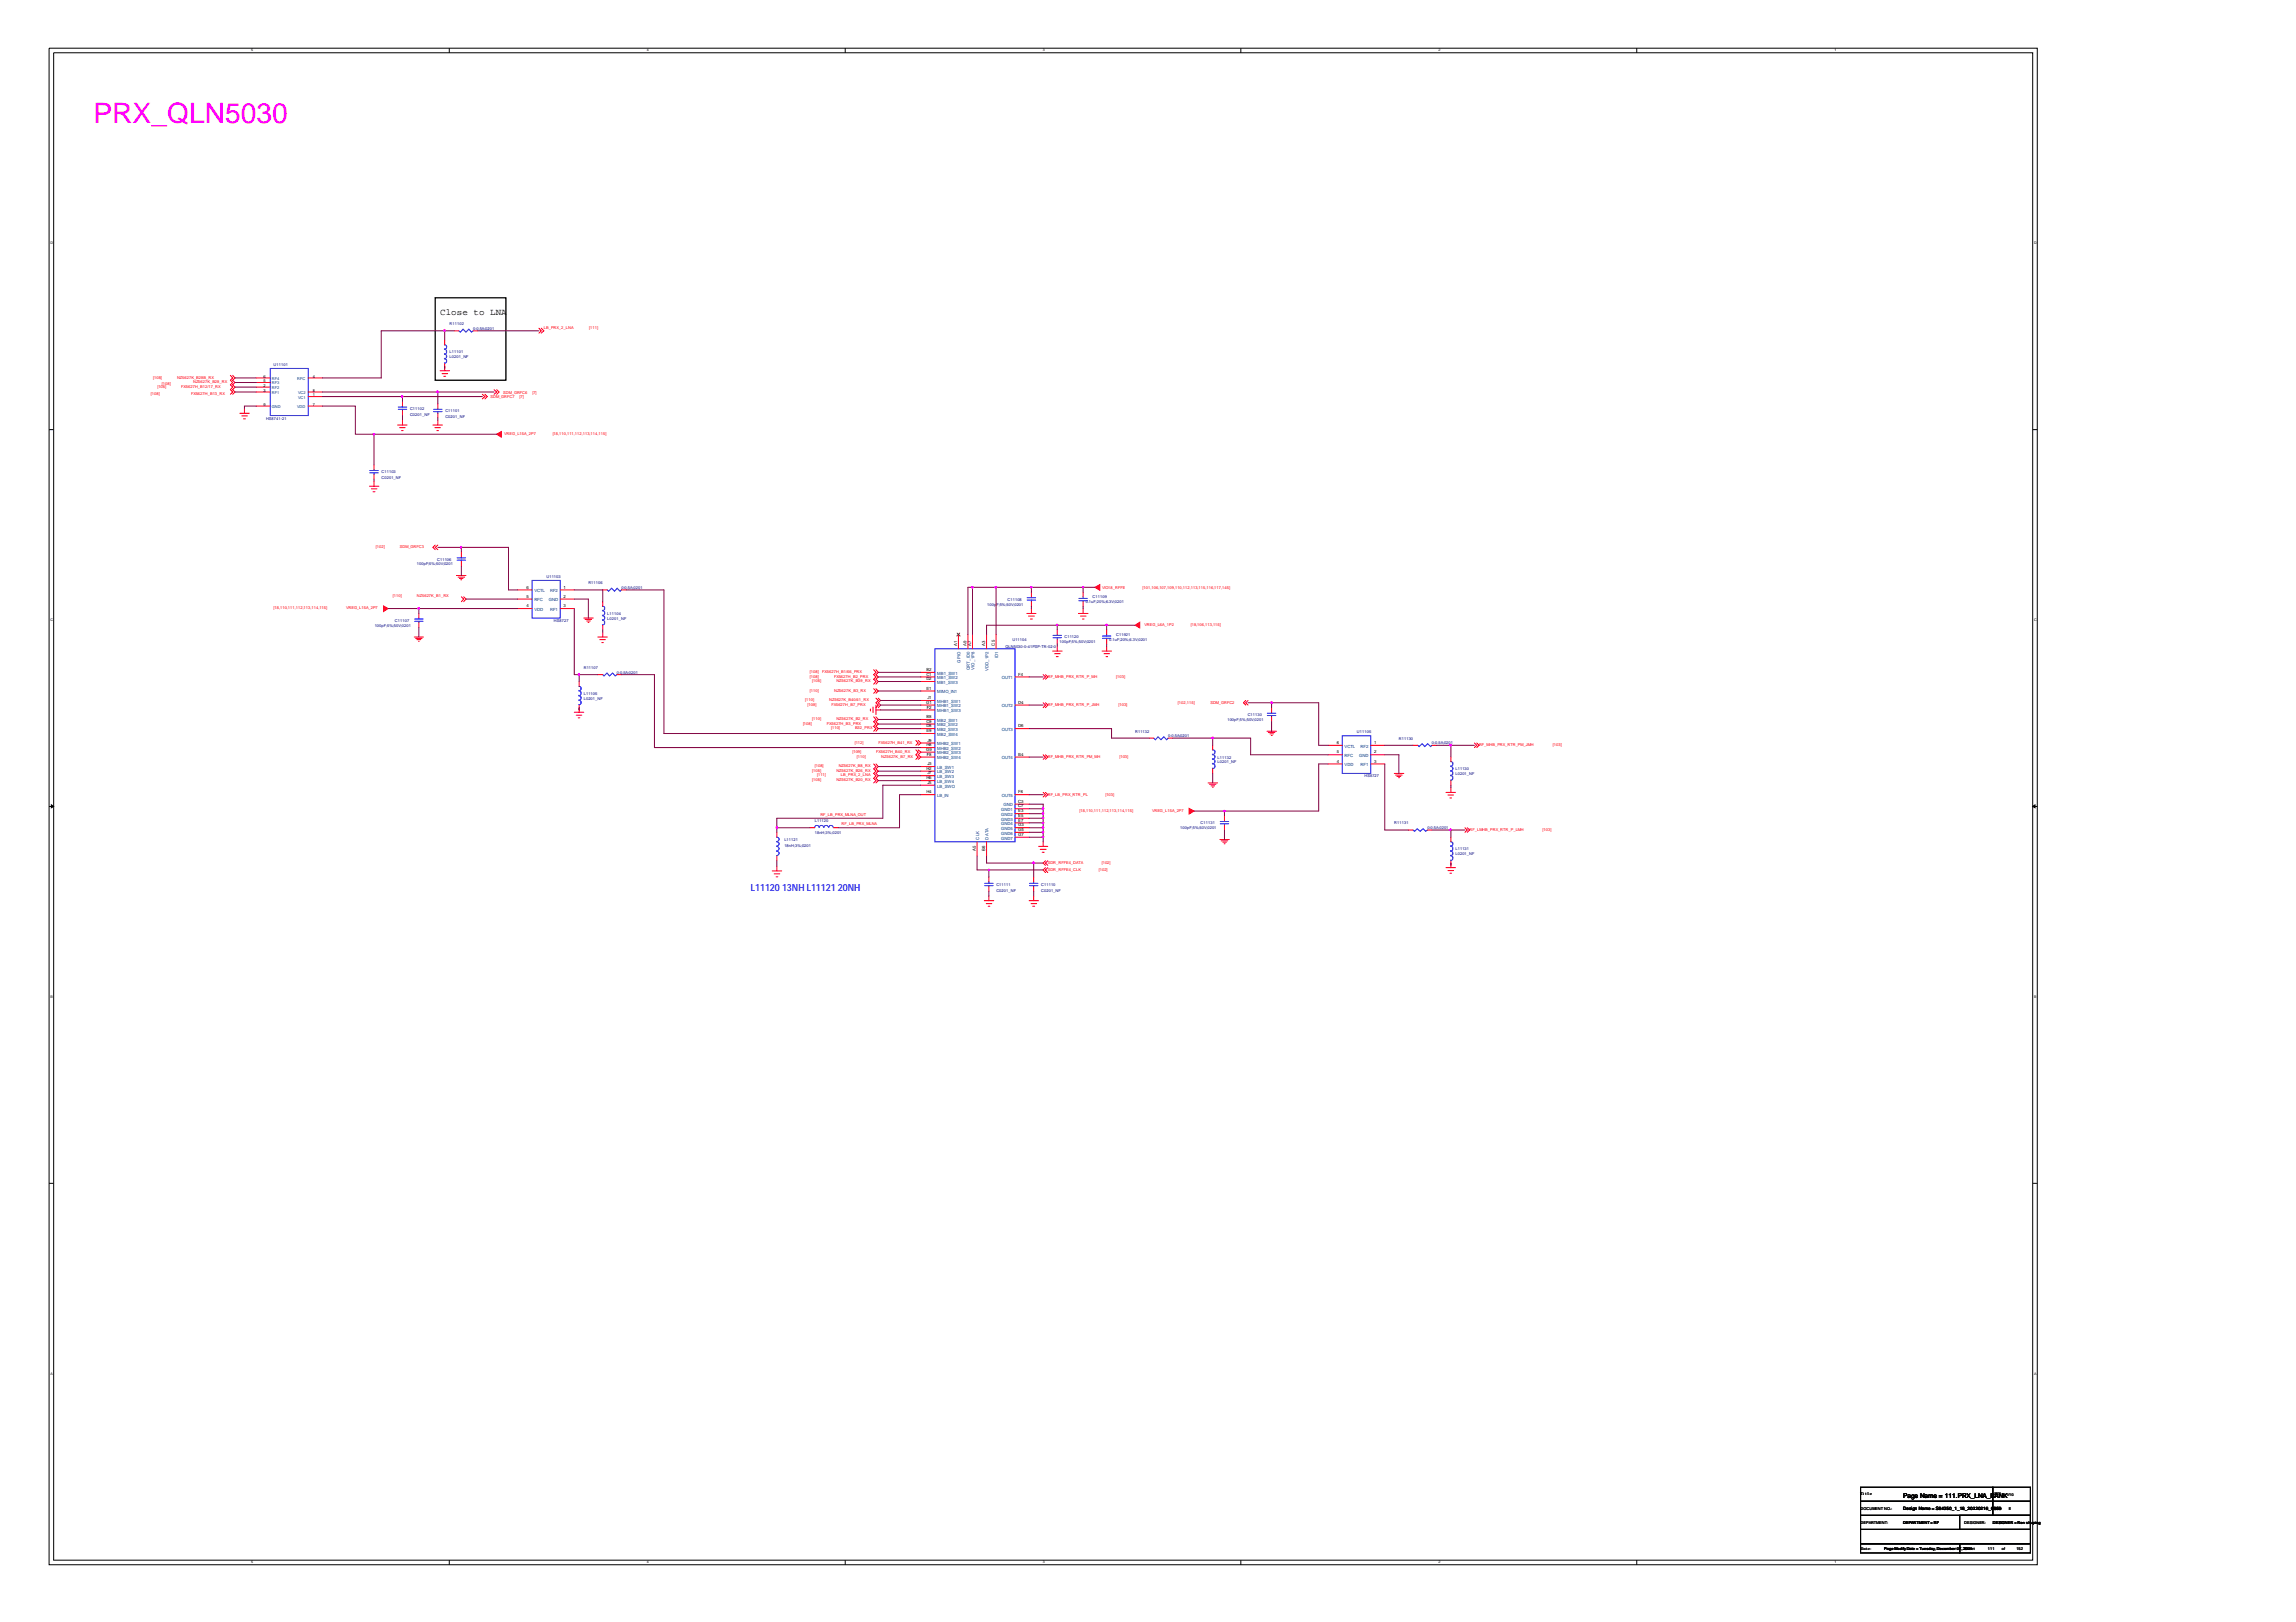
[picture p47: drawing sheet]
<svg xmlns="http://www.w3.org/2000/svg" width="297mm" height="210mm" viewBox="0 0 297 210" stroke-linecap="round" stroke-linejoin="round" font-family="sans-serif">
<defs><g id="words">
<text font-size="3.6" fill="#f0f" x="12.1" y="15.9">PRX_QLN5030</text>
<g font-size="1.3" fill="#00f">
<text x="97.2" y="115.3">L11120</text>
<text x="101.2" y="115.3">13NH L11121</text>
<text x="108.4" y="115.3">20NH</text>
</g>
<text font-size="1.2" x="56.9" y="40.7">Close to LNA</text>
<g font-size=".8">
<text x="246.2" y="193.9">Page Name = 111.PRX_LNA_BA</text>
<text x="246.2" y="193.9">Page Name = 111.PRX_LNA_BANK</text>
<text x="258.6" y="193.9">NK</text>
</g>
<g font-size=".6">
<text x="68.1" y="77.4">5</text>
<text x="68.1" y="76.2">6</text>
<text x="72.9" y="76.2">1</text>
<text x="72.9" y="77.4">2</text>
<text x="68.1" y="78.6">4</text>
<text x="72.9" y="78.6">3</text>
<text x="123.8" y="83.5" transform="rotate(-90 123.8 83.5)">A1</text>
<text x="125.1" y="83.5" transform="rotate(-90 125.1 83.5)">A9</text>
<text x="125.6" y="83.5" transform="rotate(-90 125.6 83.5)">A7</text>
<text x="127.5" y="83.5" transform="rotate(-90 127.5 83.5)">A3</text>
<text x="128.7" y="83.5" transform="rotate(-90 128.7 83.5)">C5</text>
<text x="119.8" y="86.8">B2</text>
<text x="119.8" y="87.4">C1</text>
<text x="119.8" y="88">D2</text>
<text x="119.8" y="89.3">E1</text>
<text x="131.7" y="87.4">F4</text>
<text x="119.8" y="91.1">G1</text>
<text x="119.8" y="92.9">B8</text>
<text x="119.8" y="93.5">C9</text>
<text x="119.8" y="94.1">D8</text>
<text x="119.8" y="94.8">E9</text>
<text x="119.9" y="91.7">F2</text>
<text x="120" y="90.5">J1</text>
<text x="120" y="96">J9</text>
<text x="131.7" y="91.1">D4</text>
<text x="131.7" y="94.1">D6</text>
<text x="119.8" y="97.2">G9</text>
<text x="119.8" y="99.6">H2</text>
<text x="119.8" y="100.9">H6</text>
<text x="119.8" y="96.6">H8</text>
<text x="119.9" y="97.8">F8</text>
<text x="120" y="99">J3</text>
<text x="120" y="101.4">J5</text>
<text x="120" y="100.2">J7</text>
<text x="131.7" y="97.8">B4</text>
<text x="172.9" y="98.7">4</text>
<text x="172.9" y="97.5">5</text>
<text x="172.9" y="96.3">6</text>
<text x="177.8" y="96.3">1</text>
<text x="177.8" y="97.5">2</text>
<text x="177.8" y="98.7">3</text>
<text x="119.8" y="102.7">H4</text>
<text x="131.7" y="103.9">C3</text>
<text x="131.7" y="104.5">C7</text>
<text x="131.7" y="105.1">E3</text>
<text x="131.7" y="105.7">E5</text>
<text x="131.7" y="106.3">E7</text>
<text x="131.7" y="102.7">F6</text>
<text x="131.7" y="106.9">G3</text>
<text x="131.7" y="107.5">G5</text>
<text x="126.2" y="110.1" transform="rotate(-90 126.2 110.1)">A5</text>
<text x="127.5" y="110.1" transform="rotate(-90 127.5 110.1)">B6</text>
<text x="131.7" y="108.2">G7</text>
<text x="246.2" y="195.4">Design Name = S84350_1_16_20220216_0959</text>
</g>
<g font-size=".6" fill="#004080">
<text x="69.1" y="77.8">RFC</text>
<text x="69.1" y="76.6">VCTL</text>
<text x="71" y="77.8">GND</text>
<text x="71.2" y="76.6">RF2</text>
<text x="69.1" y="79.1">VDD</text>
<text x="71.2" y="79.1">RF1</text>
<text x="121.2" y="87.3">MB1_SW1</text>
<text x="121.2" y="87.9">MB1_SW2</text>
<text x="121.2" y="88.5">MB1_SW3</text>
<text x="121.2" y="89.7">MIMO_IN1</text>
<text x="124.2" y="85.7" transform="rotate(-90 124.2 85.7)">GPIO</text>
<text x="125.5" y="86.8" transform="rotate(-90 125.5 86.8)">QRT_ID0</text>
<text x="126.1" y="86.7" transform="rotate(-90 126.1 86.7)">VIO_1P8</text>
<text x="127.9" y="86.9" transform="rotate(-90 127.9 86.9)">VDD_1P2</text>
<text x="129.1" y="85.2" transform="rotate(-90 129.1 85.2)">ID1</text>
<text x="129.6" y="87.9">OUT1</text>
<text x="121.2" y="93.4">MB2_SW1</text>
<text x="121.2" y="94">MB2_SW2</text>
<text x="121.2" y="94.6">MB2_SW3</text>
<text x="121.2" y="95.2">MB2_SW4</text>
<text x="121.2" y="92.2">MHB1_SW3</text>
<text x="121.2" y="91.5">MHB1_SW2</text>
<text x="121.2" y="90.9">MHB1_SW1</text>
<text x="129.6" y="91.5">OUT2</text>
<text x="129.6" y="94.6">OUT3</text>
<text x="121.2" y="98.3">MHB2_SW4</text>
<text x="121.2" y="97.6">MHB2_SW3</text>
<text x="121.2" y="100.1">LB_SW2</text>
<text x="121.2" y="101.3">LB_SW4</text>
<text x="121.2" y="97">MHB2_SW2</text>
<text x="121.2" y="99.5">LB_SW1</text>
<text x="121.2" y="101.9">LB_SWO</text>
<text x="121.2" y="100.7">LB_SW3</text>
<text x="121.2" y="96.4">MHB2_SW1</text>
<text x="129.6" y="98.3">OUT4</text>
<text x="173.9" y="99.2">VDD</text>
<text x="173.9" y="98">RFC</text>
<text x="173.9" y="96.7">VCTL</text>
<text x="175.9" y="98">GND</text>
<text x="176" y="96.7">RF2</text>
<text x="176" y="99.2">RF1</text>
<text x="121.2" y="103.1">LB_IN</text>
<text x="129.5" y="105">GND1</text>
<text x="129.5" y="105.6">GND2</text>
<text x="129.5" y="106.2">GND3</text>
<text x="129.5" y="106.8">GND4</text>
<text x="129.5" y="107.4">GND5</text>
<text x="129.6" y="103.1">OUT5</text>
<text x="129.8" y="104.4">GND</text>
<text x="126.7" y="108.6" transform="rotate(-90 126.7 108.6)">CLK</text>
<text x="127.9" y="108.6" transform="rotate(-90 127.9 108.6)">DATA</text>
<text x="129.5" y="108">GND6</text>
<text x="129.5" y="108.6">GND7</text>
</g>
<g font-size=".5">
<text x="32.5" y="6.7">5</text>
<text x="83.7" y="6.7">4</text>
<text x="134.9" y="6.7">3</text>
<text x="186.1" y="6.7">2</text>
<text x="237.3" y="6.7">1</text>
<text x="6.5" y="31.6">D</text>
<text x="263.1" y="31.6">D</text>
<text x="34.1" y="50.7">3</text>
<text x="34.1" y="49.5">5</text>
<text x="34.1" y="48.9">6</text>
<text x="34.1" y="50.1">2</text>
<text x="34.1" y="52.5">9</text>
<text x="40.5" y="51.3">1</text>
<text x="40.5" y="48.9">4</text>
<text x="40.5" y="52.5">7</text>
<text x="40.5" y="50.7">8</text>
<text x="6.5" y="80.4">C</text>
<text x="263.1" y="80.4">C</text>
<text x="6.5" y="129.1">B</text>
<text x="263.1" y="129.1">B</text>
<text x="6.5" y="177.9">A</text>
<text x="263.1" y="177.9">A</text>
<text x="240.7" y="193.5">Title</text>
<text x="240.7" y="195.4">DOCUMENT NO.:</text>
<text x="240.7" y="197.2">DEPARTMENT:</text>
<text x="246.2" y="197.2">DEPARTMENT = RF</text>
<text x="254.1" y="197.2">DESIGNER:</text>
<text x="257.8" y="197.2">DESIGNER = Ren shuping</text>
<text x="258" y="195.4">Size</text>
<text x="258" y="193.5">REV:</text>
<text x="259.6" y="193.6">V10</text>
<text x="259.9" y="195.4">E</text>
<text x="32.5" y="202.3">5</text>
<text x="83.7" y="202.3">4</text>
<text x="134.9" y="202.3">3</text>
<text x="186.1" y="202.3">2</text>
<text x="237.3" y="202.3">1</text>
<text x="240.8" y="200.6">Date:</text>
<text x="243.8" y="200.6">Page ModifyDate = Tuesday, December 07, 2021</text>
<text x="254.1" y="200.6">Sheet</text>
<text x="257.2" y="200.6">111</text>
<text x="259" y="200.6">of</text>
<text x="260.9" y="200.6">152</text>
</g>
<g font-size=".5" fill="#000080">
<text x="35.4" y="47.3">U11101</text>
<text x="58.2" y="45.7">L11101</text>
<text x="58.2" y="46.4">L0201_NF</text>
<text x="58.2" y="42.1">R11102</text>
<text x="61.2" y="42.7">0;0.5A;0201</text>
<text x="53" y="53.1">C11102</text>
<text x="53" y="53.8">C0201_NF</text>
<text x="57.6" y="53.4">C11101</text>
<text x="34.4" y="54.4">HS8741-21</text>
<text x="57.6" y="54.1">C0201_NF</text>
<text x="49.4" y="61.3">C11103</text>
<text x="49.4" y="62">C0201_NF</text>
<text x="53.9" y="73.2">100pF;5%;50V;0201</text>
<text x="56.6" y="72.6">C11106</text>
<text x="70.7" y="74.8">U11103</text>
<text x="76.1" y="75.6">R11106</text>
<text x="80.4" y="76.2">0;0.5A;0201</text>
<text x="130.3" y="77.7">C11108</text>
<text x="141.4" y="77.4">C11109</text>
<text x="48.5" y="81.1">100pF;5%;50V;0201</text>
<text x="51.1" y="80.5">C11107</text>
<text x="71.7" y="80.5">HS8727</text>
<text x="78.6" y="79.6">L11104</text>
<text x="78.6" y="80.2">L0201_NF</text>
<text x="127.7" y="78.4">100p</text>
<text x="128.9" y="78.4">F;5%;50V;0201</text>
<text x="130.1" y="83.8">QLN5030-0-41PSP-TR-02-0</text>
<text x="131" y="82.9">U11104</text>
<text x="137.1" y="83.2">100pF;5%;50V;0201</text>
<text x="137.7" y="82.6">C11120</text>
<text x="140.5" y="78">0.1uF;20%;6.3V;0201</text>
<text x="143.5" y="82.9">0.1uF;20%;6.3V;0201</text>
<text x="144.4" y="82.3">C11921</text>
<text x="75.5" y="89.9">L11105</text>
<text x="75.5" y="86.6">R11107</text>
<text x="79.8" y="87.2">0;0.5A;0201</text>
<text x="75.5" y="90.6">L0201_NF</text>
<text x="146.9" y="94.8">R11132</text>
<text x="151.1" y="95.4">0;0.5A;0201</text>
<text x="158.8" y="93.3">100pF;5%;50V;0201</text>
<text x="161.4" y="92.7">C11130</text>
<text x="175.6" y="94.9">U11105</text>
<text x="181" y="95.7">R11130</text>
<text x="157.5" y="98.2">L11132</text>
<text x="157.5" y="98.8">L0201_NF</text>
<text x="176.5" y="100.6">HS8727</text>
<text x="185.3" y="96.3">0;0.5A;0201</text>
<text x="188.3" y="99.7">L11130</text>
<text x="188.3" y="100.3">L0201_NF</text>
<text x="105.4" y="106.4">L11120</text>
<text x="105.4" y="108">18nH;3%;0201</text>
<text x="152.7" y="107.3">100pF;5%;50V;0201</text>
<text x="155.3" y="106.7">C11131</text>
<text x="180.4" y="106.7">R11131</text>
<text x="184.7" y="107.3">0;0.5A;0201</text>
<text x="101.5" y="108.9">L11121</text>
<text x="101.5" y="109.6">18nH;3%;0201</text>
<text x="188.3" y="110">L11131</text>
<text x="188.3" y="110.7">L0201_NF</text>
<text x="128.9" y="114.6">C11111</text>
<text x="128.9" y="115.4">C0201_NF</text>
<text x="134.7" y="114.6">C11110</text>
<text x="134.7" y="115.4">C0201_NF</text>
</g>
<g font-size=".5" fill="#f00">
<text x="70.4" y="42.6">LB_PRX_2_LNA</text>
<text x="76.2" y="42.6">[111]</text>
<text x="19.5" y="51.1">[108]</text>
<text x="19.8" y="49">[108]</text>
<text x="20.4" y="50.2">[108]</text>
<text x="21" y="49.9">[108]</text>
<text x="22.9" y="49">NZ5627K_B28B_RX</text>
<text x="23.5" y="50.2">FX5627H_B12/17_RX</text>
<text x="24.7" y="51.1">FX5627H_B13_RX</text>
<text x="25" y="49.6">NZ5627K_B28_RX</text>
<text x="63.5" y="51.5">SDM_GRFC7</text>
<text x="65.1" y="50.9">SDM_GRFC6</text>
<text x="67.2" y="51.5">[7]</text>
<text x="68.9" y="50.9">[7]</text>
<text x="65.2" y="56.3">VREG_L15A_2P7</text>
<text x="71.5" y="56.3">[18,110,111,112,113,114,115]</text>
<text x="48.6" y="71">[102]</text>
<text x="51.7" y="71">SDM_GRFC3</text>
<text x="50.8" y="77.3">[110]</text>
<text x="53.9" y="77.3">NZ5627K_B1_RX</text>
<text x="142.6" y="76.2">VIO18_RFFE</text>
<text x="147.8" y="76.2">[101,106,107,109,110,112,113,115,116,117,145]</text>
<text x="35.4" y="78.8">[18,110,111,112,113,114,115]</text>
<text x="44.8" y="78.8">VREG_L15A_2P7</text>
<text x="148.1" y="81">VREG_L6A_1P2</text>
<text x="154.1" y="81">[18,106,113,115]</text>
<text x="104.8" y="87.7">[108]</text>
<text x="104.8" y="89.5">[110]</text>
<text x="104.8" y="87.1">[108]</text>
<text x="105.1" y="88.3">[108]</text>
<text x="106.4" y="87.1">FX5627H_B1/66_PRX</text>
<text x="107.9" y="87.7">FX5627H_B2_PRX</text>
<text x="107.9" y="89.5">NZ5627K_B3_RX</text>
<text x="108.2" y="88.3">NZ5627K_B39_RX</text>
<text x="135.6" y="87.7">RF_MHB_PRX_RTR_P_MH</text>
<text x="144.4" y="87.7">[103]</text>
<text x="103.9" y="93.8">[108]</text>
<text x="104.2" y="90.7">[110]</text>
<text x="104.5" y="91.3">[108]</text>
<text x="105.1" y="93.2">[110]</text>
<text x="107" y="93.8">FX5627H_B3_PRX</text>
<text x="107.3" y="90.7">NZ5627K_B40/41_RX</text>
<text x="107.5" y="94.4">[110]</text>
<text x="107.6" y="91.3">FX5627H_B7_PRX</text>
<text x="108.2" y="93.2">NZ5627K_B2_RX</text>
<text x="110.6" y="94.4">B32_PRX</text>
<text x="135.6" y="91.4">RF_MHB_PRX_RTR_P_JMH</text>
<text x="144.7" y="91.4">[103]</text>
<text x="152.4" y="91.1">[102,115]</text>
<text x="156.6" y="91.1">SDM_GRFC2</text>
<text x="105.1" y="99.9">[108]</text>
<text x="105.1" y="101.1">[108]</text>
<text x="105.4" y="99.3">[108]</text>
<text x="105.7" y="100.5">[111]</text>
<text x="108.2" y="99.9">NZ5627K_B26_RX</text>
<text x="108.2" y="101.1">NZ5627K_B20_RX</text>
<text x="108.5" y="99.3">NZ5627K_B8_RX</text>
<text x="108.8" y="100.5">LB_PRX_2_LNA</text>
<text x="110.3" y="97.4">[109]</text>
<text x="110.6" y="96.2">[112]</text>
<text x="110.9" y="98.1">[110]</text>
<text x="113.4" y="97.4">FX5627H_B40_RX</text>
<text x="113.7" y="96.2">FX5627H_B41_RX</text>
<text x="114" y="98.1">NZ5627K_B7_RX</text>
<text x="135.6" y="98.1">RF_MHB_PRX_RTR_PM_MH</text>
<text x="144.8" y="98.1">[103]</text>
<text x="191.3" y="96.6">RF_MHB_PRX_RTR_PM_JMH</text>
<text x="200.9" y="96.6">[103]</text>
<text x="106.1" y="105.6">RF_LB_PRX_MLNA_OUT</text>
<text x="108.9" y="106.8">RF_LB_PRX_MLNA</text>
<text x="135.6" y="103">RF_LB_PRX_RTR_PL</text>
<text x="139.7" y="105">[18,110,111,112,113,114,115]</text>
<text x="143" y="103">[103]</text>
<text x="149.1" y="105">VREG_L15A_2P7</text>
<text x="190.1" y="107.5">RF_LMHB_PRX_RTR_P_LMH</text>
<text x="199.6" y="107.5">[103]</text>
<text x="135.6" y="111.8">SDR_RFFE4_DATA</text>
<text x="135.6" y="112.7">SDR_RFFE4_CLK</text>
<text x="142.2" y="112.7">[102]</text>
<text x="142.5" y="111.8">[102]</text>
</g>
<g font-size=".5" fill="#004080">
<text x="35.2" y="51">RF1</text>
<text x="35.2" y="49.8">RF3</text>
<text x="35.2" y="49.2">RF4</text>
<text x="35.2" y="50.4">RF2</text>
<text x="35.2" y="52.8">GND</text>
<text x="38.4" y="49.2">RFC</text>
<text x="38.4" y="52.8">VDD</text>
<text x="38.6" y="51.6">VC1</text>
<text x="38.6" y="51">VC2</text>
</g>
</g></defs>
<g fill="none" stroke="#000" stroke-width=".13">
<path d="M6.3 6.2h257.3v196.3h-257.3zM6.9 6.8h256.1v195.1h-256.1zM58.1 6.2v.6M109.3 6.2v.6M160.5 6.2v.6M211.8 6.2v.6M6.4 55.6h.5M263 55.6h.6M6.4 104.4h.5M263 104.4h.6M6.4 153.1h.5M263 153.1h.6"/>
<path d="M240.7 192.5h17.1v1.8h-17.1zM240.7 194.3h17.1v1.8h-17.1zM240.7 199.8h12.8v1.2h-12.8zM240.7 197.9h22v1.9h-22zM240.7 196.1h22v1.8h-22zM253.5 199.8h9.2v1.2h-9.2zM253.5 196.1h9.2v1.8h-9.2zM257.8 192.5h4.9v1.8h-4.9zM257.8 194.3h4.9v1.8h-4.9zM58.1 201.9v.6M109.3 201.9v.6M160.5 201.9v.6"/>
<path d="M211.8 201.9v.6"/>
</g>
<g fill="#000" stroke="#000" stroke-width=".13">
<path d="M6.6 104.2l.3 .2-.3 .1z" fill-rule="evenodd"/>
<path d="M263 104.4l.3-.2v.3z" fill-rule="evenodd"/>
</g>
<path d="M56.3 38.5h9.1v10.7h-9.1z" fill="none" stroke="#000" stroke-width=".17"/>
<g fill="none" stroke="#f00" stroke-width=".13">
<path d="M29.8 48.6l.3 .3-.3 .3 .3 .3-.3 .3 .3 .3-.3 .3 .3 .3-.3 .3M30.1 48.6l.3 .3-.3 .3 .3 .3-.3 .3 .3 .3-.3 .3 .3 .3-.3 .3M31 53.5h1.3M31.3 53.8h.7M31.5 54.2h.2M31.6 52.8v.7M33.1 50.7h1.9M33.1 49.5h1.9M33.1 48.9h1.9M33.1 50.1h1.9M33.1 52.5h1.9M39.9 51.3h1.8"/>
<path d="M39.9 50.7h1.8M39.9 48.9h1.8M39.9 52.5h1.8M51.4 55h1.3M51.7 55.3h.7M51.9 55.7h.3M52.1 52v.5M52.1 53.1v.7M52.1 54.4v.6M56 55h1.2M56.3 55.3h.7M56.5 55.7h.2"/>
<path d="M56.6 52.3v.5M56.6 53.5v.6M56.6 54.4v.6M56.9 48h1.3M57.2 48.4h.7M57.4 48.7h.3M57.5 44v.6M57.5 47v1M58.8 42.8h.6M61.2 42.8h.6M62.4 51l.3 .3-.3 .3M62.7 51l.3 .3-.3 .3"/>
<path d="M63.9 50.4l.4 .3-.4 .3M64.3 50.4l.3 .3-.3 .3M69.7 42.5l.3 .3-.3 .3M70 42.5l.4 .3-.4 .3M47.8 62.9h1.2M48 63.3h.8M48.3 63.6h.2M48.4 60.2v.6M48.4 61.4v.6M48.4 62.3v.6M54.2 79.4v.6M56.3 70.5l-.3 .3 .3 .3"/>
<path d="M56.6 70.5l-.3 .3 .3 .3M59.1 74.5h1.2M59.3 74.7h.8M59.4 74.9h.5M59.6 75h.1M59.7 77.2l.3 .3-.3 .4M59.7 71.4v.7M59.7 72.7v.6M60 77.2l.3 .3-.3 .4M67 76.3h1.8M67 77.5h1.8M67 78.8h1.8"/>
<path d="M72.5 76.3h1.8M72.5 77.5h1.8M72.5 78.8h1.8M75.5 80h1.3M78 77.9v.6M78 76.3h.6M80.4 76.3h.6M132.8 79.4h1.2M133.1 79.7h.7M133.4 76.6v.6M133.4 77.9v.6M133.4 78.8v.6"/>
<path d="M139.5 79.4h1.3M139.8 79.7h.7M140.1 76.6v.6M140.1 77.9v.6M140.1 78.8v.6M53.6 82.4h1.2M53.8 82.6h.8M53.9 82.8h.5M54.1 83h.1M54.2 80.6v.6M74.3 92.2h1.2M74.5 92.6h.8"/>
<path d="M74.8 92.9h.2M74.9 88.2v.6M74.9 91.2v1M75.7 80.2h.8M75.9 80.4h.5M76.1 80.5h.1M77.3 87.3h.7M77.3 82.4h1.3M77.6 82.8h.7M77.9 83.2h.2M78 80.9v.6M78 81.8v.6"/>
<path d="M79.8 87.3h.6M112.6 91.8v.2M112.9 91.5v.7M113 98.9l.3 .3-.3 .3 .3 .3-.3 .3 .3 .3-.3 .3 .3 .3-.3 .3M113 86.7l.3 .3-.3 .3 .3 .3-.3 .3 .3 .3-.3 .3M113 92.8l.3 .3-.3 .3 .3 .3-.3 .3 .3 .3-.3 .3M113 89.1l.3 .3-.3 .3M113.3 98.9l.3 .3-.3 .3 .3 .3-.3 .3 .3 .3-.3 .3 .3 .3-.3 .3M113.3 86.7l.3 .3-.3 .3 .3 .3-.3 .3 .3 .3-.3 .3M113.3 92.8l.3 .3-.3 .3 .3 .3-.3 .3 .3 .3-.3 .3M113.3 89.1l.3 .3-.3 .3M113.3 90.4l.3 .2-.3 .3 .3 .3-.3 .4"/>
<path d="M113.3 91.2v1.3M113.3 91.9h.6M113.6 90.4l.3 .2-.3 .3 .3 .3-.3 .4M118.5 95.8l.3 .4-.3 .2M118.5 97l.3 .3-.3 .4 .3 .3-.3 .3M118.8 95.8l.3 .4M118.8 97l.3 .3M119.1 96.2l-.3 .2M119.1 97.3l-.3 .4 .3 .3M119.1 98l-.3 .3M119.1 91.9h1.8M119.1 87h1.8"/>
<path d="M119.1 98h1.8M119.1 93.1h1.8M119.1 87.6h1.8M119.1 93.7h1.8M119.1 88.2h1.8M119.1 91.2h1.8M119.1 94.3h1.8M119.1 89.4h1.8M119.1 94.9h1.8M119.1 97.3h1.8M119.1 99.8h1.8M119.1 96.7h1.8"/>
<path d="M119.1 90.6h1.8M119.1 99.2h1.8M119.1 96.2h1.8M124 82.1v1.9M125.2 82.1v1.9M125.8 82.1v1.9M127.6 82.1v1.9M128.9 82.1v1.9M131.3 98h1.8M131.3 87.6h1.8M131.3 91.2h1.8M131.3 94.3h1.8"/>
<path d="M133.3 80.1h.3M135 87.3l.3 .3-.3 .3M135 97.7l.3 .3-.3 .3M135 90.9l.3 .3-.3 .4M135.3 87.3l.3 .3-.3 .3M135.3 97.7l.3 .3-.3 .3M135.3 90.9l.3 .3-.3 .4M136.2 84.3h1.2M136.4 84.6h.8M136.7 85h.2M136.8 81.5v.6M136.8 82.7v.6"/>
<path d="M136.8 83.6v.7M140 80.1h.3M142.6 84.3h1.2M142.8 84.6h.8M143.1 85h.2M143.2 81.5v.6M143.2 82.7v.6M143.2 83.6v.7M148.7 95.5h.6M151.1 95.5h.6M156.9 96.4v.6M156.9 99.5v.6"/>
<path d="M161.2 90.6l-.3 .3 .3 .3M161.5 90.6l-.3 .3 .3 .3M163.9 94.6h1.2M164.1 94.8h.8M164.3 95h.5M164.5 95.2h.1M164.5 91.6v.6M164.5 92.8v.6M171.8 96.4h1.9M171.8 97.7h1.9M171.8 98.9h1.9M177.3 96.4h1.9"/>
<path d="M177.3 97.7h1.9M177.3 98.9h1.9M182.8 96.4h.6M185.3 96.4h.5M187.7 98v.6M190.8 96.2l.3 .2-.3 .3M191.1 96.2l.2 .2-.2 .3M99.9 112.7h1.2M100.2 113.1h.7M100.4 113.5h.2M100.5 107.7v.6M100.5 110.8v.6"/>
<path d="M100.5 112.1v.6M104.8 107.1h.6M107.8 107.1h.7M119.1 102.8h1.8M119.1 101h1.8M119.1 101.6h1.8M119.1 100.4h1.8M126.4 108.9v1.9M127.3 116.6h1.3M127.6 116.9h.7M127.6 108.9v1.9M127.8 117.3h.3"/>
<path d="M127.9 113.5v.6M127.9 114.7v.6M127.9 116v.6M131.3 107.1h1.8M131.3 104.1h1.8M131.3 104.7h1.8M131.3 105.3h1.8M131.3 105.9h1.8M131.3 106.5h1.8M131.3 102.8h1.8M131.3 107.7h1.8M131.3 108.3h1.8"/>
<path d="M133.1 116.6h1.3M133.4 116.9h.7M133.6 117.3h.3M133.7 113.5v.6M133.7 114.7v.6M133.7 116v.6M134.4 109.5h1.2M134.6 109.9h.7M134.8 110.3h.3M135 102.5l.3 .3-.3 .3M135 108.9v.6M135.3 102.5l.3 .3-.3 .3"/>
<path d="M135.3 111.4l-.3 .3 .3 .3M135.3 112.3l-.3 .3 .3 .3M135.6 111.4l-.3 .3 .3 .3M135.6 112.3l-.3 .3 .3 .3M156.3 101.3h1.2M156.5 101.5h.8M156.7 101.7h.4M156.8 101.9h.2M157.8 108.6h1.2M158 108.8h.8M158.2 109h.5M158.4 109.2h.1"/>
<path d="M158.4 105.6v.6M158.4 106.8v.6M180.4 100.1h1.2M180.6 100.3h.8M180.7 100.5h.5M180.9 100.6h.2M182.2 107.4h.6M184.7 107.4h.6M187.1 102.5h1.2M187.1 112.3h1.2M187.3 102.9h.7M187.3 112.7h.7"/>
<path d="M187.6 103.3h.2M187.6 113h.2M187.7 101v.6M187.7 101.9v.6M187.7 108.3v.6M187.7 111.4v.9M189.5 107.1l.3 .3-.3 .3M189.8 107.1l.3 .3-.3 .3"/>
</g>
<g fill="#f00" stroke="#f00" stroke-width=".13">
<path d="M141.6 76l.7-.3v.7z" fill-rule="evenodd"/>
<path d="M146.9 80.9l.5-.4v.8z" fill-rule="evenodd"/>
<path d="M49.6 78.4l.6 .4-.6 .3z" fill-rule="evenodd"/>
<path d="M153.8 104.6l.7 .4-.7 .3z" fill-rule="evenodd"/>
<path d="M64.3 56.2l.6-.3v.7z" fill-rule="evenodd"/>
</g>
<g fill="none" stroke="#00f" stroke-width=".13">
<path d="M35 47.7h4.9v6.1h-4.9zM51.5 53h1.1M51.5 52.7h1.1M52.1 52.5v.2M52.1 53v.1M56.1 53h1.1M56.1 53.3h1.1M56.6 52.8v.2M56.6 53.3v.2M57.5 44.6h.1a.28 .28 0 0 1 .1 .3 .28 .28 0 0 1-.2 .3v-.1M57.5 45.2h.1a.28 .28 0 0 1 .2 .3 .28 .28 0 0 1-.3 .3M57.5 45.9h.1a.28 .28 0 0 1 .1 .2 .28 .28 0 0 1-.2 .3"/>
<path d="M57.5 46.5a.26 .26 0 0 1 .2 .2 .26 .26 0 0 1-.2 .3M59.4 42.8l.2 .2 .3-.4 .4 .4 .4-.4 .3 .4 .2-.2M47.8 61.2h1.1M47.8 60.9h1.1M48.4 60.8v.1M48.4 61.2v.2M54.2 80v.1M59.1 72.5h1.1M59.1 72.2h1.1M59.7 72.1v.1M59.7 72.5v.2M68.8 75.1h3.7v4.9h-3.7z"/>
<path d="M77.9 78.5h.3a.31 .31 0 0 1-.2 .5h-.1M77.9 79.1h.1a.3 .3 0 0 1 .2 .2 .3 .3 0 0 1-.2 .3h-.1M77.9 79.7h.3a.31 .31 0 0 1-.2 .5h-.1M78.6 76.3l.1 .2 .4-.4 .4 .4 .3-.4 .4 .4 .2-.2M132.9 77.7h1.1M132.9 77.4h1.1M133.4 77.2v.2M133.4 77.7v.2M139.6 77.4h1.1M139.6 77.7h1.1M140.1 77.2v.2M140.1 77.7v.2"/>
<path d="M53.6 80.4h1.1M53.6 80.1h1.1M54.2 80.4v.2M74.9 88.8l.2 .1a.31 .31 0 0 1-.2 .5v-.1M74.9 89.4a.3 .3 0 0 1 .2 .3 .3 .3 0 0 1-.2 .3M74.9 90.1h.2l.1 .2-.1 .2-.2 .1M74.9 90.6l.2 .1a.31 .31 0 0 1-.2 .5M77.9 80.3h.1a.3 .3 0 0 1 .2 .3 .3 .3 0 0 1-.2 .3l-.1-.1M78 87.3l.1 .2 .4-.4 .4 .4 .3-.4 .4 .4 .2-.2M120.9 84h10.4v24.9h-10.4zM136.2 82.5h1.1M136.2 82.2h1.1"/>
<path d="M136.8 82.1v.1M136.8 82.5v.2M142.6 82.3h1.1M142.6 82.6h1.1M143.2 82.1v.2M143.2 82.6v.1M149.3 95.5l.2 .2 .3-.4 .4 .4 .4-.4 .3 .4 .2-.2M156.8 97h.1a.29 .29 0 0 1 .2 .3 .29 .29 0 0 1-.2 .3h-.1M156.8 97.7h.3l.1 .3-.1 .1-.3 .1M156.8 98.3h.3a.29 .29 0 0 1 0 .3 .29 .29 0 0 1-.2 .2h-.1M156.8 98.9h.1a.29 .29 0 0 1 .2 .2 .29 .29 0 0 1-.2 .3h-.1M164 92.6h1.1"/>
<path d="M164 92.3h1.1M164.5 92.2v.1M164.5 92.6v.2M173.7 95.2h3.6v4.9h-3.6zM183.4 96.4l.2 .2 .4-.4 .3 .4 .4-.4 .4 .4 .2-.2M187.7 98.6a.3 .3 0 0 1 .2 .3 .3 .3 0 0 1-.2 .3v-.1M187.7 99.2l.2 .1 .1 .2-.1 .2h-.2M187.7 99.8l.2 .1a.3 .3 0 0 1-.2 .4M100.5 108.3a.28 .28 0 0 1 .3 .3 .28 .28 0 0 1-.3 .3M100.5 108.9a.28 .28 0 0 1 .3 .3 .28 .28 0 0 1-.3 .3M100.5 109.5a.3 .3 0 0 1 .3 .3 .3 .3 0 0 1-.3 .3M100.5 110.2a.28 .28 0 0 1 .3 .2 .28 .28 0 0 1-.3 .3"/>
<path d="M105.4 107.1v-.2a.29 .29 0 0 1 .3-.1 .29 .29 0 0 1 .3 .3M106 107.1v-.2a.29 .29 0 0 1 .3-.1 .29 .29 0 0 1 .3 .3M106.6 107.1a.3 .3 0 0 1 .3-.3 .3 .3 0 0 1 .3 .3M107.2 107.1l.1-.2a.29 .29 0 0 1 .3-.1 .29 .29 0 0 1 .2 .3M127.4 114.3h1.1M127.4 114.6h1.1M127.9 114.1v.2M127.9 114.6v.1M133.2 114.3h1.1M133.2 114.6h1.1M133.7 114.1v.2M133.7 114.6v.1"/>
<path d="M157.9 106.6h1.1M157.9 106.3h1.1M158.4 106.2v.1M158.4 106.6v.2M182.8 107.4l.2 .2 .3-.4 .4 .4 .4-.4 .3 .4 .3-.2M187.7 100.4a.3 .3 0 0 1 .2 .3 .3 .3 0 0 1-.2 .3v-.1M187.7 108.9l.2 .1a.3 .3 0 0 1-.2 .5v-.1M187.7 109.5a.3 .3 0 0 1 .2 .3 .3 .3 0 0 1-.2 .3M187.7 110.2h.2a.3 .3 0 0 1-.2 .5M187.7 110.8a.3 .3 0 0 1 .2 .3 .3 .3 0 0 1-.2 .2"/>
</g>
<path d="M123.8 81.9l.4 .4M124.2 81.9l-.4 .4" fill="none" stroke="#804000" stroke-width=".13"/>
<g fill="none" stroke="#800040" stroke-width=".13">
<path d="M30.4 48.9h2.7M30.4 50.7h2.7M30.4 49.5h2.7M30.4 50.1h2.7M33.1 52.5h-1.5v.3M41.7 52.5h4.3v3.7h2.4M41.7 50.7h22.2M41.7 51.3h20.7M52.1 51.3v.7M52.1 53.8v.6M56.6 50.7v1.6M56.6 54.1v.3"/>
<path d="M57.5 42.8v1.2M57.5 47.4v.3M58.8 42.8h-9.5v6.1h-7.6M61.8 42.8h7.9M64.3 56.2h-15.9v4M48.4 62v.3M50.2 78.8h4v.6M54.2 78.8h12.8M56.6 70.8h3.1v.6M59.7 70.8h6.1v5.5h1.2M59.7 73.3v1.2M60.3 77.5h6.7"/>
<path d="M74.3 76.3h3.7v1.6M74.3 77.5h1.8v2.5M74.3 78.8v8.5h3M81 76.3h4.9v18.6h33.2M125.8 76v6.1M128.9 76v6.1M133.4 76v.6M133.4 78.5v.3M140.1 76v.6M140.1 78.5v.3M141.6 76h-16.4v6.1M54.2 81.2v1.2"/>
<path d="M74.9 87.3v.9M74.9 91.6v.3M78 81.5v.3M80.4 87.3h4.3v9.4h34.4M113.6 87.6h5.5M113.6 99.8h5.5M113.6 99.2h5.5M113.6 89.4h5.5M113.6 94.3h5.5M113.6 93.1h5.5M113.6 93.7h5.5M113.6 88.2h5.5"/>
<path d="M113.6 87h5.5M113.9 91.2h5.2M113.9 91.9h5.2M113.9 90.6h5.2M133.1 87.6h1.9M133.1 91.2h1.9M133.1 98h1.9M133.1 94.3h10.7v1.2h4.9M136.8 80.9v.6M136.8 83.3v.3M143.2 80.9v.6M143.2 83.3v.3"/>
<path d="M146.9 80.9h-19.3v1.2M151.7 95.5h5.2M156.9 95.5v.9M156.9 95.5h4.9v2.2h10M161.5 90.9h9.1v5.5h1.2M164.5 90.9v.7M164.5 93.4v1.2M171.8 98.9h-1.2v6.1h-16.1M179.2 96.4h3.6M179.2 98.9v8.5h3M179.2 97.7h1.8v2.4M185.8 96.4h5"/>
<path d="M187.7 96.4v1.6M100.5 107.1h4.3M100.5 111.4v.7M113.6 100.4h5.5M113.6 101h5.5M119.1 101.6h-4.9v4.3h-13.7v1.8M119.1 102.8h-2.7v4.3h-7.9M126.4 110.8v1.8h8.6M127.6 110.8v.9h7.4M127.9 112.6v.9M127.9 115.3v.7M133.1 105.9h1.9"/>
<path d="M133.1 107.1h1.9M133.1 102.8h1.9M133.1 108.3h1.9M133.1 104.1h1.9v4.8M133.1 107.7h1.9M133.1 106.5h1.9M133.1 105.3h1.9M133.1 104.7h1.9M133.7 111.7v1.8M133.7 115.3v.7M156.9 100.1v1.2M158.4 105v.6"/>
<path d="M158.4 107.4v1.2M185.3 107.4h4.2M187.7 101.6v.3M187.7 107.4v.9M187.7 111.7v.3"/>
</g>
<g fill="#f0f" stroke="#f0f" stroke-width=".13">
<path d="M59.6 70.7l.1 .1-.1 .1z" fill-rule="evenodd"/>
<path d="M54.1 78.7h.1v.1h-.1z" fill-rule="evenodd"/>
<path d="M125.7 75.9l.2 .1-.1 .1z" fill-rule="evenodd"/>
<path d="M128.8 75.9l.1 .1-.1 .1z" fill-rule="evenodd"/>
<path d="M140 75.9h.2v.2h-.2z" fill-rule="evenodd"/>
<path d="M133.3 75.9l.2 .1-.1 .1z" fill-rule="evenodd"/>
<path d="M136.7 80.8l.2 .1-.2 .1z" fill-rule="evenodd"/>
<path d="M143.1 80.8h.1v.1h-.1z" fill-rule="evenodd"/>
<path d="M100.4 107l.2 .1-.1 .1z" fill-rule="evenodd"/>
<path d="M133.6 111.6h.2v.1h-.2z" fill-rule="evenodd"/>
<path d="M127.9 112.5h.1v.1h-.1z" fill-rule="evenodd"/>
<path d="M48.3 56.1l.2 .1-.2 .1z" fill-rule="evenodd"/>
<path d="M52 51.2l.1 .1-.1 .1z" fill-rule="evenodd"/>
<path d="M57.4 42.7l.2 .1-.1 .1z" fill-rule="evenodd"/>
<path d="M134.9 108.2l.1 .1-.1 .1z" fill-rule="evenodd"/>
<path d="M134.9 107.6h.1v.1h-.1z" fill-rule="evenodd"/>
<path d="M134.9 107h.1v.2h-.1z" fill-rule="evenodd"/>
<path d="M134.9 106.4l.1 .1-.1 .1z" fill-rule="evenodd"/>
<path d="M134.9 105.8h.1v.1h-.1z" fill-rule="evenodd"/>
<path d="M134.9 105.2l.1 .1h-.1z" fill-rule="evenodd"/>
<path d="M134.9 104.6h.1v.1h-.1z" fill-rule="evenodd"/>
<path d="M164.4 90.8l.2 .1-.1 .1z" fill-rule="evenodd"/>
<path d="M187.6 96.3l.1 .1v.1z" fill-rule="evenodd"/>
<path d="M158.3 104.9h.2v.1h-.2z" fill-rule="evenodd"/>
<path d="M187.6 107.3l.1 .1v.1z" fill-rule="evenodd"/>
<path d="M156.8 95.4l.2 .1-.1 .1z" fill-rule="evenodd"/>
<path d="M74.8 87.2l.2 .1-.1 .1z" fill-rule="evenodd"/>
<path d="M56.5 50.6l.2 .1-.1 .1z" fill-rule="evenodd"/>
<path d="M59.6 70.7l.1 .1-.1 .1z" fill-rule="evenodd"/>
<path d="M54.1 78.7h.1v.1h-.1z" fill-rule="evenodd"/>
<path d="M125.7 75.9l.2 .1-.1 .1z" fill-rule="evenodd"/>
<path d="M128.8 75.9l.1 .1-.1 .1z" fill-rule="evenodd"/>
<path d="M140 75.9h.2v.2h-.2z" fill-rule="evenodd"/>
<path d="M133.3 75.9l.2 .1-.1 .1z" fill-rule="evenodd"/>
<path d="M136.7 80.8l.2 .1-.2 .1z" fill-rule="evenodd"/>
<path d="M143.1 80.8h.1v.1h-.1z" fill-rule="evenodd"/>
<path d="M100.4 107l.2 .1-.1 .1z" fill-rule="evenodd"/>
<path d="M133.6 111.6h.2v.1h-.2z" fill-rule="evenodd"/>
<path d="M127.9 112.5h.1v.1h-.1z" fill-rule="evenodd"/>
<path d="M48.3 56.1l.2 .1-.2 .1z" fill-rule="evenodd"/>
<path d="M52 51.2l.1 .1-.1 .1z" fill-rule="evenodd"/>
<path d="M57.4 42.7l.2 .1-.1 .1z" fill-rule="evenodd"/>
<path d="M134.9 108.2l.1 .1-.1 .1z" fill-rule="evenodd"/>
<path d="M134.9 107.6h.1v.1h-.1z" fill-rule="evenodd"/>
<path d="M134.9 107h.1v.2h-.1z" fill-rule="evenodd"/>
<path d="M134.9 106.4l.1 .1-.1 .1z" fill-rule="evenodd"/>
<path d="M134.9 105.8h.1v.1h-.1z" fill-rule="evenodd"/>
<path d="M134.9 105.2l.1 .1h-.1z" fill-rule="evenodd"/>
<path d="M134.9 104.6h.1v.1h-.1z" fill-rule="evenodd"/>
<path d="M164.4 90.8l.2 .1-.1 .1z" fill-rule="evenodd"/>
<path d="M187.6 96.3l.1 .1v.1z" fill-rule="evenodd"/>
<path d="M158.3 104.9h.2v.1h-.2z" fill-rule="evenodd"/>
<path d="M187.6 107.3l.1 .1v.1z" fill-rule="evenodd"/>
<path d="M156.8 95.4l.2 .1-.1 .1z" fill-rule="evenodd"/>
<path d="M74.8 87.2l.2 .1-.1 .1z" fill-rule="evenodd"/>
<path d="M56.5 50.6l.2 .1-.1 .1z" fill-rule="evenodd"/>
</g>
<use href="#words"/>
</svg>
